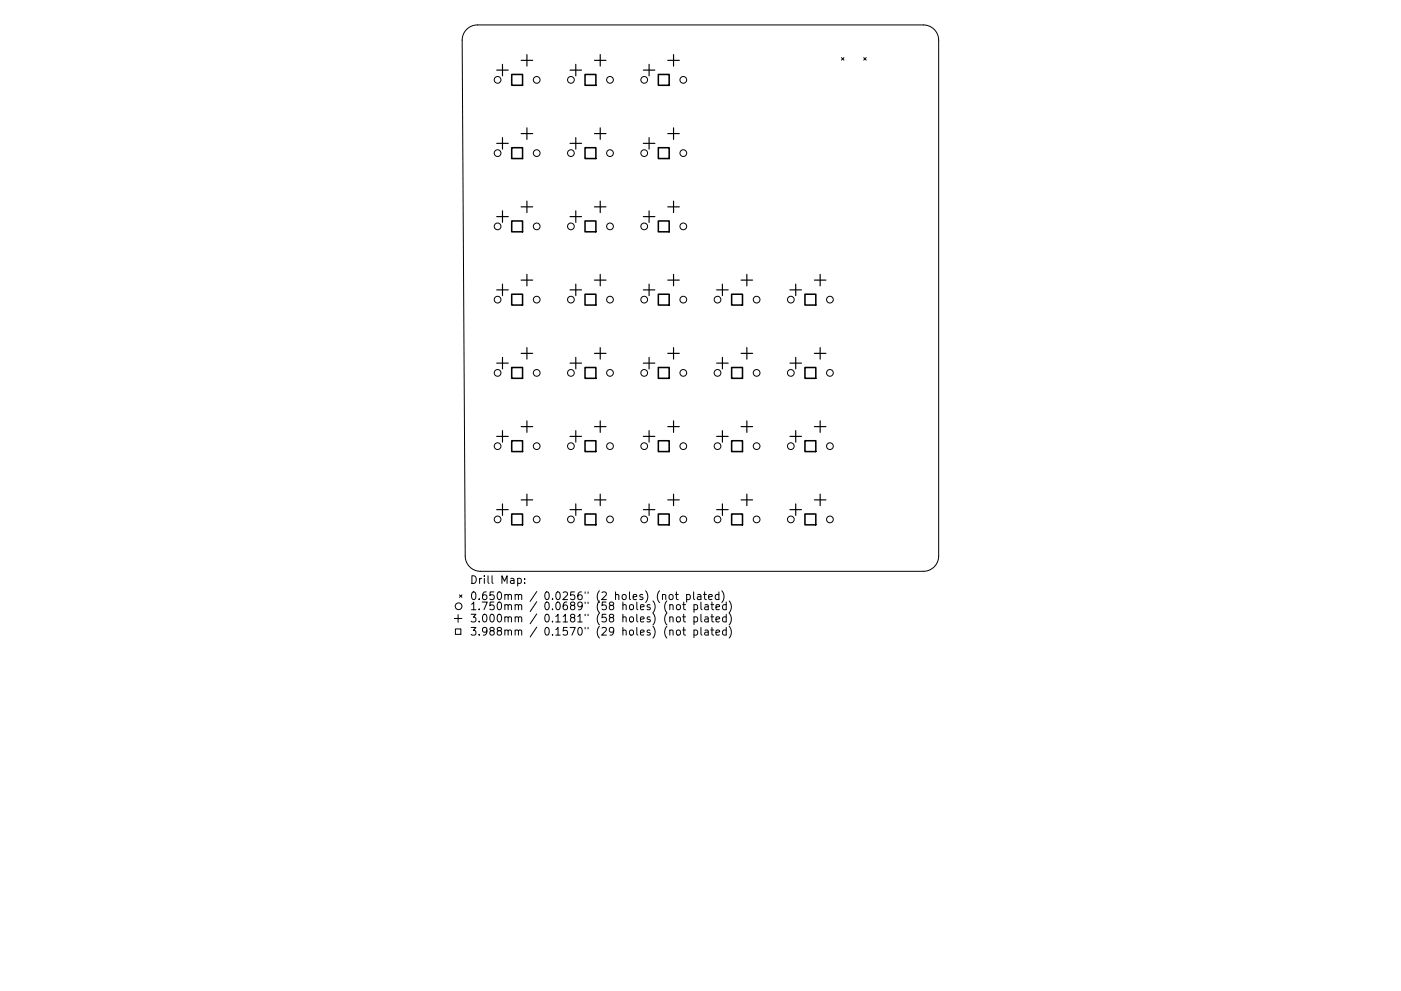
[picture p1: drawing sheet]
<svg xmlns="http://www.w3.org/2000/svg" width="297mm" height="210mm" viewBox="0 0 297 210" stroke-linecap="round" stroke-linejoin="round" font-family="sans-serif">
<defs><g id="words">
<g font-size="2.3">
<text x="99.6" y="123.9">Drill Map:</text>
<text x="99.6" y="127.3">0.650mm / 0.0256&quot; (2 holes) (not plated)</text>
<text x="99.6" y="129.4">1.750mm / 0.0689&quot; (58 holes) (not plated)</text>
<text x="99.6" y="132">3.000mm / 0.1181&quot; (58 holes) (not plated)</text>
<text x="99.6" y="134.8">3.988mm / 0.1570&quot; (29 holes) (not plated)</text>
</g>
</g></defs>
<g fill="none" stroke="#000" stroke-width=".21">
<path d="M98.9 6.2a3.2 3.2 0 0 1 2.3-.9h94.6a3.2 3.2 0 0 1 3.2 3.2v109.5a3.2 3.2 0 0 1-3.2 3.2h-93.9a3.2 3.2 0 0 1-3.3-3.2l-.6-109.5a3.2 3.2 0 0 1 .9-2.3zM178.4 12.2l.5 .6M178.9 12.2l-.5 .6M183.1 12.2l.6 .6M183.7 12.2l-.6 .6M96.3 131.2h1.6M96.6 133.4h1.1v1.2h-1.1zM97.1 130.4v1.6M97.4 126.2l.5 .5M97.9 126.2l-.5 .5M109.8 122.8l.4-.1 .3 .3-.1 .7h-.6M111.2 123.6v.2"/>
<path d="M111.2 122.8v.1M140.5 126.3l.2-.2 .4 .1 .1 1M141.9 126.3l.3-.2 .4 .2 .1 .6-.1 .2-.4 .1-.3-.1zM142 128.4l.2-.1 .4 .1 .1 1M142 131l.2-.1h.4l.1 1.1M142 133.8l.2-.1h.4l.1 1.1M143.2 126.1h.6M143.4 125.6v1.4l.4 .2M143.6 128.4l.4-.1 .3 .3v.5l-.3 .3-.4-.1-.2-.2zM143.6 130.9h.4l.3 .3v.4l-.3 .4-.4-.1-.2-.3zM143.6 133.7h.4l.3 .3v.4l-.3 .4-.4-.1-.2-.3zM144.7 128.3h.6"/>
<path d="M144.7 130.9h.6M144.7 133.7h.6M145 127.7v1.4l.3 .3M145 130.3v1.4l.3 .3M145 133.1v1.4l.3 .3M145.6 126.2l.4-.1 .4 .3-.2 .7h-.6M145.6 126.1v1.7M147.1 125.6v1.4l.2 .2M147.1 128.4l.5-.1 .3 .3-.1 .7h-.7M147.1 130.9h.5l.3 .3-.1 .7h-.7M147.1 133.7h.5l.3 .3-.1 .7h-.7M147.1 128.3v1.6"/>
<path d="M147.1 130.9v1.6M147.1 133.7v1.6M147.9 126.2h.6l.1 1M148.6 126.5l-.5 .1a.32 .32 0 0 0-.3 .3 .32 .32 0 0 0 .3 .3l.5-.1M148.6 127.7v1.4l.2 .3M148.6 130.3v1.4l.2 .3M148.6 133.1v1.4l.2 .3M149.2 126.1h.6M149.4 125.6v1.4l.4 .2M149.5 128.4h.6l.1 1M149.5 130.9h.6l.1 1.1M149.5 133.7h.6l.1 1.1"/>
<path d="M150.2 128.7h-.6a.32 .32 0 0 0-.2 .4 .32 .32 0 0 0 .2 .3l.6-.1M150.2 131.3h-.6a.32 .32 0 0 0-.2 .3 .32 .32 0 0 0 .2 .4l.6-.1M150.2 134.1h-.6a.32 .32 0 0 0-.2 .3 .32 .32 0 0 0 .2 .4l.6-.1M150.2 126.7l.8-.2-.1-.3-.4-.1-.3 .3 .1 .7h.6M150.7 128.3h.6M150.7 130.9h.6M150.7 133.7h.6M150.9 127.7v1.4l.4 .3M150.9 130.3v1.4l.4 .3M150.9 133.1v1.4l.4 .3M151.8 128.8l.8-.1-.1-.3-.5-.1-.2 .2 .1 .8h.6M151.8 131.4l.8-.1-.1-.4h-.5l-.2 .2 .1 .8h.6"/>
<path d="M151.8 134.2l.8-.1-.1-.4h-.5l-.2 .2 .1 .8h.6M152.4 126.2l-.4-.1-.4 .3 .2 .7h.6M152.4 125.6v1.6M153 125.3a1.87 1.87 0 0 1 0 2.5M154 128.4l-.5-.1-.3 .3 .2 .7h.6M154 130.9h-.5l-.3 .3 .2 .7h.6M154 133.7h-.5l-.3 .3 .2 .7h.6M154 127.7v1.7M154 130.3v1.7M154 133.1v1.7M154.6 127.5a1.87 1.87 0 0 1 0 2.5M154.6 130.1a1.87 1.87 0 0 1 0 2.5"/>
<path d="M154.6 132.9a1.87 1.87 0 0 1 0 2.5"/>
<circle cx="105.5" cy="16.9" r=".71"/>
<circle cx="113.8" cy="16.9" r=".71"/>
<circle cx="121" cy="16.9" r=".71"/>
<circle cx="129.3" cy="16.9" r=".71"/>
<circle cx="136.6" cy="16.9" r=".71"/>
<circle cx="144.9" cy="16.9" r=".71"/>
<circle cx="105.5" cy="32.5" r=".71"/>
<circle cx="113.8" cy="32.5" r=".71"/>
<circle cx="121" cy="32.5" r=".71"/>
<circle cx="129.3" cy="32.5" r=".71"/>
<circle cx="136.6" cy="32.5" r=".71"/>
<circle cx="144.9" cy="32.5" r=".71"/>
<circle cx="105.5" cy="48" r=".71"/>
<circle cx="113.8" cy="48" r=".71"/>
<circle cx="121" cy="48" r=".71"/>
<circle cx="129.3" cy="48" r=".71"/>
<circle cx="136.6" cy="48" r=".71"/>
<circle cx="144.9" cy="48" r=".71"/>
<circle cx="105.5" cy="79.1" r=".71"/>
<circle cx="105.5" cy="63.6" r=".71"/>
<circle cx="113.8" cy="79.1" r=".71"/>
<circle cx="113.8" cy="63.6" r=".71"/>
<circle cx="121" cy="79.1" r=".71"/>
<circle cx="121" cy="63.6" r=".71"/>
<circle cx="129.3" cy="79.1" r=".71"/>
<circle cx="129.3" cy="63.6" r=".71"/>
<circle cx="136.6" cy="79.1" r=".71"/>
<circle cx="136.6" cy="63.6" r=".71"/>
<circle cx="144.9" cy="79.1" r=".71"/>
<circle cx="144.9" cy="63.6" r=".71"/>
<circle cx="152.1" cy="79.1" r=".71"/>
<circle cx="152.1" cy="63.6" r=".71"/>
<circle cx="160.4" cy="79.1" r=".71"/>
<circle cx="160.4" cy="63.6" r=".71"/>
<circle cx="167.7" cy="79.1" r=".71"/>
<circle cx="167.7" cy="63.6" r=".71"/>
<circle cx="176" cy="79.1" r=".71"/>
<circle cx="176" cy="63.6" r=".71"/>
<circle cx="105.5" cy="94.7" r=".71"/>
<circle cx="113.8" cy="94.7" r=".71"/>
<circle cx="121" cy="94.7" r=".71"/>
<circle cx="129.3" cy="94.7" r=".71"/>
<circle cx="136.6" cy="94.7" r=".71"/>
<circle cx="144.9" cy="94.7" r=".71"/>
<circle cx="152.1" cy="94.7" r=".71"/>
<circle cx="160.4" cy="94.7" r=".71"/>
<circle cx="167.7" cy="94.7" r=".71"/>
<circle cx="176" cy="94.7" r=".71"/>
<circle cx="105.5" cy="110.2" r=".71"/>
<circle cx="113.8" cy="110.2" r=".71"/>
<circle cx="121" cy="110.2" r=".71"/>
<circle cx="129.3" cy="110.2" r=".71"/>
<circle cx="136.6" cy="110.2" r=".71"/>
<circle cx="144.9" cy="110.2" r=".71"/>
<circle cx="152.1" cy="110.2" r=".71"/>
<circle cx="160.4" cy="110.2" r=".71"/>
<circle cx="167.7" cy="110.2" r=".71"/>
<circle cx="176" cy="110.2" r=".71"/>
<circle cx="97.2" cy="128.6" r=".71"/>
</g>
<g fill="none" stroke="#000" stroke-width=".24">
<path d="M105.3 14.9h2.5M106.5 13.6v2.5M110.5 12.8h2.4M111.7 11.6v2.4M120.9 14.9h2.4M122.1 13.6v2.5M126 12.8h2.5M127.3 11.6v2.4M136.4 14.9h2.4M137.6 13.6v2.5M141.6 12.8h2.4M142.8 11.6v2.4"/>
<path d="M105.3 30.4h2.5M106.5 29.2v2.4M110.5 28.3h2.4M111.7 27.1v2.5M120.9 30.4h2.4M122.1 29.2v2.4M126 28.3h2.5M127.3 27.1v2.5M136.4 30.4h2.4M137.6 29.2v2.4M141.6 28.3h2.4M142.8 27.1v2.5"/>
<path d="M105.3 46h2.5M106.5 44.7v2.5M110.5 43.9h2.4M110.5 59.4h2.4M111.7 42.7v2.4M111.7 58.2v2.5M120.9 46h2.4M122.1 44.7v2.5M126 43.9h2.5M126 59.4h2.5M127.3 42.7v2.4M127.3 58.2v2.5"/>
<path d="M136.4 46h2.4M137.6 44.7v2.5M141.6 43.9h2.4M141.6 59.4h2.4M142.8 42.7v2.4M142.8 58.2v2.5M157.1 59.4h2.5M158.3 58.2v2.5M172.7 59.4h2.4M173.9 58.2v2.5M105.3 61.5h2.5M105.3 77h2.5"/>
<path d="M106.5 60.3v2.4M106.5 75.8v2.5M110.5 75h2.4M111.7 73.7v2.5M120.9 61.5h2.4M120.9 77h2.4M122.1 60.3v2.4M122.1 75.8v2.5M126 75h2.5M127.3 73.7v2.5M136.4 61.5h2.4M136.4 77h2.4"/>
<path d="M137.6 60.3v2.4M137.6 75.8v2.5M141.6 75h2.4M142.8 73.7v2.5M151.9 61.5h2.5M151.9 77h2.5M153.2 60.3v2.4M153.2 75.8v2.5M157.1 75h2.5M158.3 73.7v2.5M167.5 61.5h2.4M167.5 77h2.4"/>
<path d="M168.7 60.3v2.4M168.7 75.8v2.5M172.7 75h2.4M173.9 73.7v2.5M105.3 92.6h2.5M106.5 91.4v2.4M110.5 90.5h2.4M111.7 89.3v2.4M120.9 92.6h2.4M122.1 91.4v2.4M126 90.5h2.5M127.3 89.3v2.4"/>
<path d="M136.4 92.6h2.4M137.6 91.4v2.4M141.6 90.5h2.4M142.8 89.3v2.4M151.9 92.6h2.5M153.2 91.4v2.4M157.1 90.5h2.5M158.3 89.3v2.4M167.5 92.6h2.4M168.7 91.4v2.4M172.7 90.5h2.4M173.9 89.3v2.4"/>
<path d="M105.3 108.1h2.5M106.5 106.9v2.5M110.5 106.1h2.4M111.7 104.8v2.5M120.9 108.1h2.4M122.1 106.9v2.5M126 106.1h2.5M127.3 104.8v2.5M136.4 108.1h2.4M137.6 106.9v2.5M141.6 106.1h2.4M142.8 104.8v2.5"/>
<path d="M151.9 108.1h2.5M153.2 106.9v2.5M157.1 106.1h2.5M158.3 104.8v2.5M167.5 108.1h2.4M168.7 106.9v2.5M172.7 106.1h2.4M173.9 104.8v2.5"/>
</g>
<g fill="none" stroke="#000" stroke-width=".33">
<path d="M108.5 15.8h2.3v2.3h-2.3zM124 15.8h2.3v2.3h-2.3zM139.6 15.8h2.3v2.3h-2.3zM108.5 31.3h2.3v2.3h-2.3zM124 31.3h2.3v2.3h-2.3zM139.6 31.3h2.3v2.3h-2.3zM108.5 46.9h2.3v2.3h-2.3zM124 46.9h2.3v2.3h-2.3zM139.6 46.9h2.3v2.3h-2.3zM108.5 62.4h2.3v2.3h-2.3zM108.5 78h2.3v2.3h-2.3zM124 62.4h2.3v2.3h-2.3z"/>
<path d="M124 78h2.3v2.3h-2.3zM139.6 62.4h2.3v2.3h-2.3zM139.6 78h2.3v2.3h-2.3zM155.1 62.4h2.3v2.3h-2.3zM155.1 78h2.3v2.3h-2.3zM170.7 62.4h2.3v2.3h-2.3zM170.7 78h2.3v2.3h-2.3zM108.5 93.5h2.3v2.3h-2.3zM124 93.5h2.3v2.3h-2.3zM139.6 93.5h2.3v2.3h-2.3zM155.1 93.5h2.3v2.3h-2.3zM170.7 93.5h2.3v2.3h-2.3z"/>
<path d="M108.5 109.1h2.3v2.3h-2.3zM124 109.1h2.3v2.3h-2.3zM139.6 109.1h2.3v2.3h-2.3zM155.1 109.1h2.3v2.3h-2.3zM170.7 109.1h2.3v2.3h-2.3z"/>
</g>
<use href="#words"/>
</svg>
